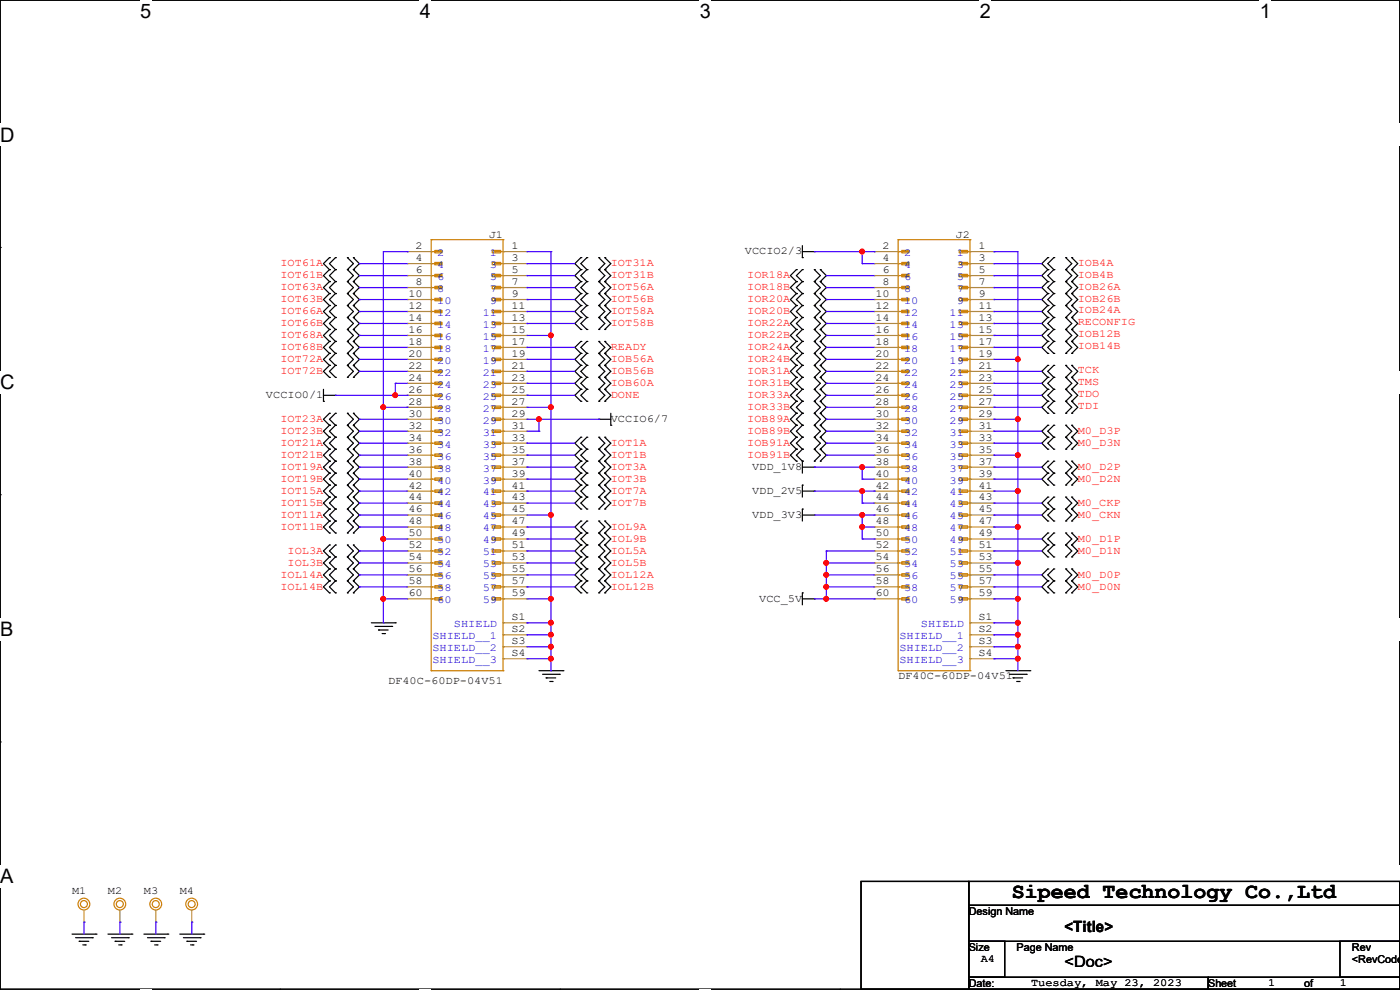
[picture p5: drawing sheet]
<svg xmlns="http://www.w3.org/2000/svg" width="297mm" height="210mm" viewBox="0 0 297 210" stroke-linecap="round" stroke-linejoin="round" font-family="sans-serif">
<defs><g id="words">
<text font-size="4.6" x="214.7" y="190.5">Sipeed Technology Co.,Ltd</text>
<g font-size="4.2">
<text x="29.7" y="3.9">5</text>
<text x="89.1" y="3.9">4</text>
<text x="148.5" y="3.9">3</text>
<text x="207.9" y="3.9">2</text>
<text x="267.3" y="3.9">1</text>
<text x="0" y="30.1">D</text>
<text x="0" y="82.5">C</text>
<text x="0" y="135">B</text>
<text x="0" y="187.4">A</text>
<text x="297" y="187.4">A</text>
</g>
<g font-size="3.3">
<text x="225.9" y="197.7">&lt;Title&gt;</text>
<text x="225.8" y="205.2">&lt;Doc&gt;</text>
</g>
<g font-size="2.3">
<text x="88.2" y="52.8">2</text>
<text x="103.7" y="50.4">J1</text>
<text x="108.5" y="52.8">1</text>
<text x="158" y="54">VCCIO2/3</text>
<text x="187.2" y="52.8">2</text>
<text x="202.7" y="50.4">J2</text>
<text x="207.6" y="52.8">1</text>
<text x="88.2" y="55.4">4</text>
<text x="88.2" y="57.9">6</text>
<text x="108.5" y="55.4">3</text>
<text x="108.5" y="57.9">5</text>
<text x="187.2" y="55.4">4</text>
<text x="187.2" y="57.9">6</text>
<text x="207.6" y="55.4">3</text>
<text x="207.6" y="57.9">5</text>
<text x="86.7" y="63">10</text>
<text x="86.7" y="65.5">12</text>
<text x="88.2" y="60.5">8</text>
<text x="108.5" y="60.5">7</text>
<text x="108.5" y="63">9</text>
<text x="108.5" y="65.5">11</text>
<text x="185.7" y="63">10</text>
<text x="185.7" y="65.5">12</text>
<text x="187.2" y="60.5">8</text>
<text x="207.6" y="60.5">7</text>
<text x="207.6" y="63">9</text>
<text x="207.6" y="65.5">11</text>
<text x="86.7" y="68.1">14</text>
<text x="86.7" y="70.6">16</text>
<text x="108.5" y="68.1">13</text>
<text x="108.5" y="70.6">15</text>
<text x="185.7" y="68.1">14</text>
<text x="185.7" y="70.6">16</text>
<text x="207.6" y="68.1">13</text>
<text x="207.6" y="70.6">15</text>
<text x="86.7" y="73.2">18</text>
<text x="86.7" y="75.7">20</text>
<text x="108.5" y="73.2">17</text>
<text x="108.5" y="75.7">19</text>
<text x="185.7" y="73.2">18</text>
<text x="185.7" y="75.7">20</text>
<text x="207.6" y="73.2">17</text>
<text x="207.6" y="75.7">19</text>
<text x="86.7" y="78.2">22</text>
<text x="86.7" y="80.8">24</text>
<text x="86.7" y="83.3">26</text>
<text x="108.5" y="78.2">21</text>
<text x="108.5" y="80.8">23</text>
<text x="108.5" y="83.3">25</text>
<text x="185.7" y="78.2">22</text>
<text x="185.7" y="80.8">24</text>
<text x="185.7" y="83.3">26</text>
<text x="207.6" y="78.2">21</text>
<text x="207.6" y="80.8">23</text>
<text x="207.6" y="83.3">25</text>
<text x="56.4" y="84.5">VCCIO0/1</text>
<text x="86.7" y="85.9">28</text>
<text x="86.7" y="88.4">30</text>
<text x="108.5" y="85.9">27</text>
<text x="108.5" y="88.4">29</text>
<text x="129.6" y="89.5">VCCIO6/7</text>
<text x="185.7" y="85.9">28</text>
<text x="185.7" y="88.4">30</text>
<text x="207.6" y="85.9">27</text>
<text x="207.6" y="88.4">29</text>
<text x="86.7" y="90.9">32</text>
<text x="86.7" y="93.5">34</text>
<text x="108.5" y="90.9">31</text>
<text x="108.5" y="93.5">33</text>
<text x="185.7" y="90.9">32</text>
<text x="185.7" y="93.5">34</text>
<text x="207.6" y="90.9">31</text>
<text x="207.6" y="93.5">33</text>
<text x="86.7" y="96">36</text>
<text x="86.7" y="98.6">38</text>
<text x="86.7" y="101.1">40</text>
<text x="108.5" y="96">35</text>
<text x="108.5" y="98.6">37</text>
<text x="108.5" y="101.1">39</text>
<text x="159.6" y="99.7">VDD_1V8</text>
<text x="185.7" y="96">36</text>
<text x="185.7" y="98.6">38</text>
<text x="185.7" y="101.1">40</text>
<text x="207.6" y="96">35</text>
<text x="207.6" y="98.6">37</text>
<text x="207.6" y="101.1">39</text>
<text x="86.7" y="103.6">42</text>
<text x="86.7" y="106.2">44</text>
<text x="108.5" y="103.6">41</text>
<text x="108.5" y="106.2">43</text>
<text x="159.6" y="104.8">VDD_2V5</text>
<text x="185.7" y="103.6">42</text>
<text x="185.7" y="106.2">44</text>
<text x="207.6" y="103.6">41</text>
<text x="207.6" y="106.2">43</text>
<text x="86.7" y="108.7">46</text>
<text x="86.7" y="111.3">48</text>
<text x="86.7" y="113.8">50</text>
<text x="108.5" y="108.7">45</text>
<text x="108.5" y="111.3">47</text>
<text x="108.5" y="113.8">49</text>
<text x="159.6" y="109.9">VDD_3V3</text>
<text x="185.7" y="108.7">46</text>
<text x="185.7" y="111.3">48</text>
<text x="185.7" y="113.8">50</text>
<text x="207.6" y="108.7">45</text>
<text x="207.6" y="111.3">47</text>
<text x="207.6" y="113.8">49</text>
<text x="86.7" y="116.3">52</text>
<text x="86.7" y="118.9">54</text>
<text x="108.5" y="116.3">51</text>
<text x="108.5" y="118.9">53</text>
<text x="185.7" y="116.3">52</text>
<text x="185.7" y="118.9">54</text>
<text x="207.6" y="116.3">51</text>
<text x="207.6" y="118.9">53</text>
<text x="86.7" y="121.4">56</text>
<text x="86.7" y="124">58</text>
<text x="108.5" y="121.4">55</text>
<text x="108.5" y="124">57</text>
<text x="185.7" y="121.4">56</text>
<text x="185.7" y="124">58</text>
<text x="207.6" y="121.4">55</text>
<text x="207.6" y="124">57</text>
<text x="86.7" y="126.5">60</text>
<text x="108.5" y="131.6">S1</text>
<text x="108.5" y="126.5">59</text>
<text x="161.1" y="127.6">VCC_5V</text>
<text x="185.7" y="126.5">60</text>
<text x="207.6" y="131.6">S1</text>
<text x="207.6" y="126.5">59</text>
<text x="108.5" y="136.7">S3</text>
<text x="108.5" y="134.1">S2</text>
<text x="207.6" y="136.7">S3</text>
<text x="207.6" y="134.1">S2</text>
<text x="108.5" y="139.2">S4</text>
<text x="207.6" y="139.2">S4</text>
<text x="82.3" y="145.2">DF40C-60DP-04V51</text>
<text x="190.5" y="144.1">DF40C-60DP-04V51</text>
<text x="15.3" y="189.6">M1</text>
<text x="22.9" y="189.6">M2</text>
<text x="30.5" y="189.6">M3</text>
<text x="38.1" y="189.6">M4</text>
<text x="205.5" y="194.1">Design Name</text>
<text x="205.5" y="201.8">Size</text>
<text x="215.7" y="201.8">Page Name</text>
<text x="286.8" y="201.8">Rev</text>
<text x="205.5" y="209.4">Date:</text>
<text x="208.1" y="204.1">A4</text>
<text x="218.7" y="209.2">Tuesday, May 23, 2023</text>
<text x="256.3" y="209.4">Sheet</text>
<text x="269" y="209.2">1</text>
<text x="276.7" y="209.4">of</text>
<text x="284.3" y="209.2">1</text>
<text x="286.8" y="204.3">&lt;RevCode&gt;</text>
</g>
<g font-size="2.3" fill="#f00">
<text x="59.5" y="56.5">IOT61A</text>
<text x="59.5" y="59.1">IOT61B</text>
<text x="129.6" y="56.5">IOT31A</text>
<text x="129.6" y="59.1">IOT31B</text>
<text x="158.5" y="59.1">IOR18A</text>
<text x="228.6" y="56.5">IOB4A</text>
<text x="228.6" y="59.1">IOB4B</text>
<text x="59.5" y="61.6">IOT63A</text>
<text x="59.5" y="64.1">IOT63B</text>
<text x="129.6" y="61.6">IOT56A</text>
<text x="129.6" y="64.1">IOT56B</text>
<text x="158.5" y="61.6">IOR18B</text>
<text x="158.5" y="64.1">IOR20A</text>
<text x="228.6" y="61.6">IOB26A</text>
<text x="228.6" y="64.1">IOB26B</text>
<text x="59.5" y="66.7">IOT66A</text>
<text x="59.5" y="69.2">IOT66B</text>
<text x="59.5" y="71.8">IOT68A</text>
<text x="129.6" y="66.7">IOT58A</text>
<text x="129.6" y="69.2">IOT58B</text>
<text x="158.5" y="66.7">IOR20B</text>
<text x="158.5" y="69.2">IOR22A</text>
<text x="158.5" y="71.8">IOR22B</text>
<text x="228.6" y="69">RECONFIG</text>
<text x="228.6" y="66.4">IOB24A</text>
<text x="228.6" y="71.5">IOB12B</text>
<text x="59.5" y="74.3">IOT68B</text>
<text x="59.5" y="76.8">IOT72A</text>
<text x="129.6" y="74.3">READY</text>
<text x="129.6" y="76.8">IOB56A</text>
<text x="158.5" y="74.3">IOR24A</text>
<text x="158.5" y="76.8">IOR24B</text>
<text x="228.6" y="74">IOB14B</text>
<text x="59.5" y="79.4">IOT72B</text>
<text x="129.6" y="79.4">IOB56B</text>
<text x="129.6" y="81.9">IOB60A</text>
<text x="158.5" y="79.4">IOR31A</text>
<text x="158.5" y="81.9">IOR31B</text>
<text x="228.6" y="79.1">TCK</text>
<text x="228.6" y="81.7">TMS</text>
<text x="59.5" y="89.5">IOT23A</text>
<text x="129.6" y="84.5">DONE</text>
<text x="158.5" y="84.5">IOR33A</text>
<text x="158.5" y="87">IOR33B</text>
<text x="158.5" y="89.5">IOB89A</text>
<text x="228.6" y="84.2">TDO</text>
<text x="228.6" y="86.7">TDI</text>
<text x="59.5" y="92.1">IOT23B</text>
<text x="59.5" y="94.6">IOT21A</text>
<text x="129.6" y="94.6">IOT1A</text>
<text x="158.5" y="92.1">IOB89B</text>
<text x="158.5" y="94.6">IOB91A</text>
<text x="228.6" y="92.1">M0_D3P</text>
<text x="228.6" y="94.6">M0_D3N</text>
<text x="59.5" y="97.2">IOT21B</text>
<text x="59.5" y="99.7">IOT19A</text>
<text x="129.6" y="97.2">IOT1B</text>
<text x="129.6" y="99.7">IOT3A</text>
<text x="158.5" y="97.2">IOB91B</text>
<text x="228.6" y="99.7">M0_D2P</text>
<text x="59.5" y="102.2">IOT19B</text>
<text x="59.5" y="104.8">IOT15A</text>
<text x="59.5" y="107.3">IOT15B</text>
<text x="129.6" y="102.2">IOT3B</text>
<text x="129.6" y="104.8">IOT7A</text>
<text x="129.6" y="107.3">IOT7B</text>
<text x="228.6" y="107.3">M0_CKP</text>
<text x="228.6" y="102.2">M0_D2N</text>
<text x="59.5" y="109.9">IOT11A</text>
<text x="59.5" y="112.4">IOT11B</text>
<text x="129.6" y="112.4">IOL9A</text>
<text x="228.6" y="109.9">M0_CKN</text>
<text x="61" y="117.5">IOL3A</text>
<text x="129.6" y="117.5">IOL5A</text>
<text x="129.6" y="114.9">IOL9B</text>
<text x="228.6" y="117.5">M0_D1N</text>
<text x="228.6" y="114.9">M0_D1P</text>
<text x="59.5" y="122.6">IOL14A</text>
<text x="59.5" y="125.1">IOL14B</text>
<text x="61" y="120">IOL3B</text>
<text x="129.6" y="120">IOL5B</text>
<text x="129.6" y="122.6">IOL12A</text>
<text x="129.6" y="125.1">IOL12B</text>
<text x="228.6" y="125.1">M0_D0N</text>
<text x="228.6" y="122.6">M0_D0P</text>
</g>
<g font-size="2.3" fill="#00c">
<text x="92.8" y="54.3">2</text>
<text x="92.8" y="56.9">4</text>
<text x="92.8" y="59.4">6</text>
<text x="103.9" y="54.3">1</text>
<text x="103.9" y="56.9">3</text>
<text x="103.9" y="59.4">5</text>
<text x="191.8" y="54.3">2</text>
<text x="191.8" y="56.9">4</text>
<text x="191.8" y="59.4">6</text>
<text x="203" y="54.3">1</text>
<text x="203" y="56.9">3</text>
<text x="203" y="59.4">5</text>
<text x="92.8" y="61.9">8</text>
<text x="92.8" y="64.5">10</text>
<text x="103.9" y="61.9">7</text>
<text x="103.9" y="64.5">9</text>
<text x="191.8" y="61.9">8</text>
<text x="191.8" y="64.5">10</text>
<text x="203" y="61.9">7</text>
<text x="203" y="64.5">9</text>
<text x="92.8" y="67">12</text>
<text x="92.8" y="69.6">14</text>
<text x="102.4" y="67">11</text>
<text x="102.4" y="69.6">13</text>
<text x="191.8" y="67">12</text>
<text x="191.8" y="69.6">14</text>
<text x="201.5" y="67">11</text>
<text x="201.5" y="69.6">13</text>
<text x="92.8" y="72.1">16</text>
<text x="92.8" y="74.6">18</text>
<text x="92.8" y="77.2">20</text>
<text x="102.4" y="72.1">15</text>
<text x="102.4" y="74.6">17</text>
<text x="102.4" y="77.2">19</text>
<text x="191.8" y="72.1">16</text>
<text x="191.8" y="74.6">18</text>
<text x="191.8" y="77.2">20</text>
<text x="201.5" y="72.1">15</text>
<text x="201.5" y="74.6">17</text>
<text x="201.5" y="77.2">19</text>
<text x="92.8" y="79.7">22</text>
<text x="92.8" y="82.3">24</text>
<text x="102.4" y="79.7">21</text>
<text x="102.4" y="82.3">23</text>
<text x="191.8" y="79.7">22</text>
<text x="191.8" y="82.3">24</text>
<text x="201.5" y="79.7">21</text>
<text x="201.5" y="82.3">23</text>
<text x="92.8" y="84.8">26</text>
<text x="92.8" y="87.3">28</text>
<text x="92.8" y="89.9">30</text>
<text x="102.4" y="84.8">25</text>
<text x="102.4" y="87.3">27</text>
<text x="102.4" y="89.9">29</text>
<text x="191.8" y="84.8">26</text>
<text x="191.8" y="87.3">28</text>
<text x="191.8" y="89.9">30</text>
<text x="201.5" y="84.8">25</text>
<text x="201.5" y="87.3">27</text>
<text x="201.5" y="89.9">29</text>
<text x="92.8" y="92.4">32</text>
<text x="92.8" y="95">34</text>
<text x="102.4" y="92.4">31</text>
<text x="102.4" y="95">33</text>
<text x="191.8" y="92.4">32</text>
<text x="191.8" y="95">34</text>
<text x="201.5" y="92.4">31</text>
<text x="201.5" y="95">33</text>
<text x="92.8" y="97.5">36</text>
<text x="92.8" y="100">38</text>
<text x="102.4" y="97.5">35</text>
<text x="102.4" y="100">37</text>
<text x="191.8" y="97.5">36</text>
<text x="191.8" y="100">38</text>
<text x="201.5" y="97.5">35</text>
<text x="201.5" y="100">37</text>
<text x="92.8" y="102.6">40</text>
<text x="92.8" y="105.1">42</text>
<text x="92.8" y="107.7">44</text>
<text x="102.4" y="102.6">39</text>
<text x="102.4" y="105.1">41</text>
<text x="102.4" y="107.7">43</text>
<text x="191.8" y="102.6">40</text>
<text x="191.8" y="105.1">42</text>
<text x="191.8" y="107.7">44</text>
<text x="201.5" y="102.6">39</text>
<text x="201.5" y="105.1">41</text>
<text x="201.5" y="107.7">43</text>
<text x="92.8" y="110.2">46</text>
<text x="92.8" y="112.7">48</text>
<text x="102.4" y="110.2">45</text>
<text x="102.4" y="112.7">47</text>
<text x="191.8" y="110.2">46</text>
<text x="191.8" y="112.7">48</text>
<text x="201.5" y="110.2">45</text>
<text x="201.5" y="112.7">47</text>
<text x="92.8" y="115.3">50</text>
<text x="92.8" y="117.8">52</text>
<text x="102.4" y="115.3">49</text>
<text x="102.4" y="117.8">51</text>
<text x="191.8" y="115.3">50</text>
<text x="191.8" y="117.8">52</text>
<text x="201.5" y="115.3">49</text>
<text x="201.5" y="117.8">51</text>
<text x="92.8" y="120.4">54</text>
<text x="92.8" y="122.9">56</text>
<text x="92.8" y="125.4">58</text>
<text x="102.4" y="120.4">53</text>
<text x="102.4" y="122.9">55</text>
<text x="102.4" y="125.4">57</text>
<text x="191.8" y="120.4">54</text>
<text x="191.8" y="122.9">56</text>
<text x="191.8" y="125.4">58</text>
<text x="201.5" y="120.4">53</text>
<text x="201.5" y="122.9">55</text>
<text x="201.5" y="125.4">57</text>
<text x="92.8" y="128">60</text>
<text x="102.4" y="128">59</text>
<text x="191.8" y="128">60</text>
<text x="201.5" y="128">59</text>
<text x="91.7" y="135.6">SHIELD__1</text>
<text x="96.3" y="133.1">SHIELD</text>
<text x="190.8" y="135.6">SHIELD__1</text>
<text x="195.4" y="133.1">SHIELD</text>
<text x="91.7" y="138.1">SHIELD__2</text>
<text x="91.7" y="140.7">SHIELD__3</text>
<text x="190.8" y="138.1">SHIELD__2</text>
<text x="190.8" y="140.7">SHIELD__3</text>
</g>
</g></defs>
<path d="M0 0h297v209.8h-297z" fill="none" stroke="#000" stroke-width=".25"/>
<g fill="#fff">
<path d="M29.7 0h2.4v4.8h-2.4z"/>
<path d="M29.7 209.8h2.4v.2h-2.4z"/>
</g>
<path d="M59.4 0h.1M59.4 209.8h.1" fill="none" stroke="#000" stroke-width=".25"/>
<g fill="#fff">
<path d="M89.1 0h2.3v4.8h-2.3z"/>
<path d="M89.1 209.8h2.3v.2h-2.3z"/>
</g>
<path d="M118.8 0h.1M118.8 209.8h.1" fill="none" stroke="#000" stroke-width=".25"/>
<g fill="#fff">
<path d="M148.5 0h2.3v4.8h-2.3z"/>
<path d="M148.5 209.8h2.3v.2h-2.3z"/>
</g>
<path d="M178.2 0h.1M178.2 209.8h.1" fill="none" stroke="#000" stroke-width=".25"/>
<g fill="#fff">
<path d="M207.9 0h2.3v4.8h-2.3z"/>
<path d="M207.9 209.8h2.3v.2h-2.3z"/>
</g>
<path d="M237.6 0h.1M237.6 209.8h.1" fill="none" stroke="#000" stroke-width=".25"/>
<g fill="#fff">
<path d="M267.3 0h2.3v4.8h-2.3z"/>
<path d="M267.3 209.8h2.3v.2h-2.3z"/>
<path d="M0 26.2h3.1v4.8h-3.1z"/>
<path d="M297 26.2v4.8z"/>
<path d="M0 78.7h3.1v4.7h-3.1z"/>
<path d="M297 78.7v4.7z"/>
</g>
<path d="M0 52.5h.1M297 52.5h.1" fill="none" stroke="#000" stroke-width=".25"/>
<g fill="#fff">
<path d="M0 131.1h2.9v4.8h-2.9z"/>
<path d="M297 131.1v4.8z"/>
</g>
<path d="M0 104.9h.1M297 104.9h.1" fill="none" stroke="#000" stroke-width=".25"/>
<g fill="#fff">
<path d="M0 183.6h2.9v4.7h-2.9z"/>
<path d="M296.9 183.6h.1v4.7h-.1z"/>
</g>
<g fill="none" stroke="#000" stroke-width=".25">
<path d="M69.9 57.2h.1M69.9 54.7h.1M69.9 59.7h.1M69.9 54.7l-1.3 1.2 1.3 1.3M69.9 57.2l-1.3 1.3 1.3 1.2M69.9 59.7l-1.3 1.3 1.3 1.3M71.2 57.2h.1M71.2 54.7h.1M71.2 59.7h.1M71.2 59.7l-1.3 1.3 1.3 1.3M71.2 54.7l-1.3 1.2 1.3 1.3M71.2 57.2l-1.3 1.3 1.3 1.2"/>
<path d="M73.7 57.2h.1M73.7 54.7h.1M73.7 59.7h.1M73.7 54.7l1.3 1.2-1.3 1.3M73.7 59.7l1.3 1.3-1.3 1.3M73.7 57.2l1.3 1.3-1.3 1.2M75 54.7h.1M75 57.2h.1M75 59.7h.1M75 54.7l1.2 1.2-1.2 1.3M75 57.2l1.2 1.3-1.2 1.2M75 59.7l1.2 1.3-1.2 1.3"/>
<path d="M123.2 54.7h.1M123.2 57.2h.1M123.2 59.7h.1M123.2 54.7l-1.2 1.2 1.2 1.3M123.2 59.7l-1.2 1.3 1.2 1.3M123.2 57.2l-1.2 1.3 1.2 1.2M124.5 57.2h.1M124.5 54.7h.1M124.5 59.7h.1M124.5 59.7l-1.3 1.3 1.3 1.3M124.5 54.7l-1.3 1.2 1.3 1.3M124.5 57.2l-1.3 1.3 1.3 1.2"/>
<path d="M127 57.2h.1M127 54.7h.1M127 59.7h.1M127 54.7l1.3 1.2-1.3 1.3M127 57.2l1.3 1.3-1.3 1.2M127 59.7l1.3 1.3-1.3 1.3M128.3 57.2h.1M128.3 54.7h.1M128.3 59.7h.1M128.3 54.7l1.3 1.2-1.3 1.3M128.3 57.2l1.3 1.3-1.3 1.2M128.3 59.7l1.3 1.3-1.3 1.3"/>
<path d="M169 59.7h.1M169 57.2h.1M169 57.2l-1.3 1.3 1.3 1.2M169 59.7l-1.3 1.3 1.3 1.3M170.2 54.7h.1M170.2 59.7h.1M170.2 57.2h.1M170.2 53.4h2.6M170.2 52.1v2.6M170.2 57.2l-1.2 1.3 1.2 1.2M170.2 59.7l-1.2 1.3 1.2 1.3M172.8 53.4h.1"/>
<path d="M172.8 59.7h.1M172.8 57.2h.1M172.8 57.2l1.2 1.3-1.2 1.2M172.8 59.7l1.2 1.3-1.2 1.3M174 57.2h.1M174 59.7h.1M174 57.2l1.3 1.3-1.3 1.2M174 59.7l1.3 1.3-1.3 1.3M222.3 59.7h.1M222.3 54.7h.1M222.3 57.2h.1M222.3 59.7l-1.3 1.3 1.3 1.3"/>
<path d="M222.3 57.2l-1.3 1.3 1.3 1.2M222.3 54.7l-1.3 1.2 1.3 1.3M223.6 59.7h.1M223.6 57.2h.1M223.6 54.7h.1M223.6 59.7l-1.3 1.3 1.3 1.3M223.6 54.7l-1.3 1.2 1.3 1.3M223.6 57.2l-1.3 1.3 1.3 1.2M226.1 59.7h.1M226.1 57.2h.1M226.1 54.7h.1M226.1 59.7l1.3 1.3-1.3 1.3"/>
<path d="M226.1 54.7l1.3 1.2-1.3 1.3M226.1 57.2l1.3 1.3-1.3 1.2M227.4 59.7h.1M227.4 57.2h.1M227.4 54.7h.1M227.4 59.7l1.2 1.3-1.2 1.3M227.4 57.2l1.2 1.3-1.2 1.2M227.4 54.7l1.2 1.2-1.2 1.3M69.9 62.3h.1M69.9 64.8h.1M69.9 67.4h.1M69.9 69.9h.1"/>
<path d="M69.9 72.4h.1M69.9 75h.1M69.9 77.5h.1M69.9 62.3l-1.3 1.2 1.3 1.3M69.9 64.8l-1.3 1.3 1.3 1.3M69.9 67.4l-1.3 1.2 1.3 1.3M69.9 69.9l-1.3 1.3 1.3 1.2M69.9 75l-1.3 1.2 1.3 1.3M69.9 77.5l-1.3 1.3 1.3 1.3M69.9 72.4l-1.3 1.3 1.3 1.3M71.2 62.3h.1M71.2 64.8h.1"/>
<path d="M71.2 67.4h.1M71.2 69.9h.1M71.2 72.4h.1M71.2 75h.1M71.2 77.5h.1M71.2 62.3l-1.3 1.2 1.3 1.3M71.2 64.8l-1.3 1.3 1.3 1.3M71.2 67.4l-1.3 1.2 1.3 1.3M71.2 69.9l-1.3 1.3 1.3 1.2M71.2 72.4l-1.3 1.3 1.3 1.3M71.2 75l-1.3 1.2 1.3 1.3M71.2 77.5l-1.3 1.3 1.3 1.3"/>
<path d="M73.7 62.3h.1M73.7 64.8h.1M73.7 67.4h.1M73.7 69.9h.1M73.7 72.4h.1M73.7 75h.1M73.7 77.5h.1M73.7 62.3l1.3 1.2-1.3 1.3M73.7 64.8l1.3 1.3-1.3 1.3M73.7 67.4l1.3 1.2-1.3 1.3M73.7 69.9l1.3 1.3-1.3 1.2M73.7 72.4l1.3 1.3-1.3 1.3"/>
<path d="M73.7 75l1.3 1.2-1.3 1.3M73.7 77.5l1.3 1.3-1.3 1.3M75 62.3h.1M75 64.8h.1M75 67.4h.1M75 69.9h.1M75 72.4h.1M75 75h.1M75 77.5h.1M75 62.3l1.2 1.2-1.2 1.3M75 64.8l1.2 1.3-1.2 1.3M75 67.4l1.2 1.2-1.2 1.3"/>
<path d="M75 69.9l1.2 1.3-1.2 1.2M75 72.4l1.2 1.3-1.2 1.3M75 75l1.2 1.2-1.2 1.3M75 77.5l1.2 1.3-1.2 1.3M123.2 62.3h.1M123.2 64.8h.1M123.2 67.4h.1M123.2 69.9h.1M123.2 72.4h.1M123.2 75h.1M123.2 77.5h.1M123.2 62.3l-1.2 1.2 1.2 1.3"/>
<path d="M123.2 64.8l-1.2 1.3 1.2 1.3M123.2 67.4l-1.2 1.2 1.2 1.3M123.2 77.5l-1.2 1.3 1.2 1.3M123.2 72.4l-1.2 1.3 1.2 1.3M123.2 75l-1.2 1.2 1.2 1.3M124.5 62.3h.1M124.5 64.8h.1M124.5 67.4h.1M124.5 69.9h.1M124.5 75h.1M124.5 72.4h.1M124.5 77.5h.1"/>
<path d="M124.5 62.3l-1.3 1.2 1.3 1.3M124.5 67.4l-1.3 1.2 1.3 1.3M124.5 64.8l-1.3 1.3 1.3 1.3M124.5 72.4l-1.3 1.3 1.3 1.3M124.5 77.5l-1.3 1.3 1.3 1.3M124.5 75l-1.3 1.2 1.3 1.3M127 62.3h.1M127 64.8h.1M127 67.4h.1M127 69.9h.1M127 75h.1M127 72.4h.1"/>
<path d="M127 77.5h.1M127 62.3l1.3 1.2-1.3 1.3M127 64.8l1.3 1.3-1.3 1.3M127 67.4l1.3 1.2-1.3 1.3M127 72.4l1.3 1.3-1.3 1.3M127 77.5l1.3 1.3-1.3 1.3M127 75l1.3 1.2-1.3 1.3M128.3 62.3h.1M128.3 64.8h.1M128.3 67.4h.1M128.3 69.9h.1M128.3 75h.1"/>
<path d="M128.3 72.4h.1M128.3 77.5h.1M128.3 62.3l1.3 1.2-1.3 1.3M128.3 64.8l1.3 1.3-1.3 1.3M128.3 67.4l1.3 1.2-1.3 1.3M128.3 72.4l1.3 1.3-1.3 1.3M128.3 75l1.3 1.2-1.3 1.3M128.3 77.5l1.3 1.3-1.3 1.3M169 62.3h.1M169 64.8h.1M169 67.4h.1M169 69.9h.1"/>
<path d="M169 72.4h.1M169 75h.1M169 77.5h.1M169 62.3l-1.3 1.2 1.3 1.3M169 64.8l-1.3 1.3 1.3 1.3M169 67.4l-1.3 1.2 1.3 1.3M169 77.5l-1.3 1.3 1.3 1.3M169 72.4l-1.3 1.3 1.3 1.3M169 75l-1.3 1.2 1.3 1.3M169 69.9l-1.3 1.3 1.3 1.2M170.2 62.3h.1M170.2 64.8h.1"/>
<path d="M170.2 67.4h.1M170.2 69.9h.1M170.2 72.4h.1M170.2 75h.1M170.2 77.5h.1M170.2 62.3l-1.2 1.2 1.2 1.3M170.2 64.8l-1.2 1.3 1.2 1.3M170.2 75l-1.2 1.2 1.2 1.3M170.2 72.4l-1.2 1.3 1.2 1.3M170.2 77.5l-1.2 1.3 1.2 1.3M170.2 67.4l-1.2 1.2 1.2 1.3M170.2 69.9l-1.2 1.3 1.2 1.2"/>
<path d="M172.8 62.3h.1M172.8 64.8h.1M172.8 67.4h.1M172.8 69.9h.1M172.8 72.4h.1M172.8 75h.1M172.8 77.5h.1M172.8 69.9l1.2 1.3-1.2 1.2M172.8 67.4l1.2 1.2-1.2 1.3M172.8 72.4l1.2 1.3-1.2 1.3M172.8 75l1.2 1.2-1.2 1.3M172.8 77.5l1.2 1.3-1.2 1.3"/>
<path d="M172.8 62.3l1.2 1.2-1.2 1.3M172.8 64.8l1.2 1.3-1.2 1.3M174 62.3h.1M174 64.8h.1M174 67.4h.1M174 69.9h.1M174 72.4h.1M174 75h.1M174 77.5h.1M174 69.9l1.3 1.3-1.3 1.2M174 64.8l1.3 1.3-1.3 1.3M174 72.4l1.3 1.3-1.3 1.3"/>
<path d="M174 67.4l1.3 1.2-1.3 1.3M174 75l1.3 1.2-1.3 1.3M174 77.5l1.3 1.3-1.3 1.3M174 62.3l1.3 1.2-1.3 1.3M222.3 69.9h.1M222.3 67.4h.1M222.3 64.8h.1M222.3 62.3h.1M222.3 77.5h.1M222.3 72.4h.1M222.3 75h.1M222.3 67.4l-1.3 1.2 1.3 1.3"/>
<path d="M222.3 64.8l-1.3 1.3 1.3 1.3M222.3 72.4l-1.3 1.3 1.3 1.3M222.3 62.3l-1.3 1.2 1.3 1.3M222.3 69.9l-1.3 1.3 1.3 1.2M222.3 77.5l-1.3 1.3 1.3 1.3M223.6 67.4h.1M223.6 69.9h.1M223.6 64.8h.1M223.6 62.3h.1M223.6 77.5h.1M223.6 72.4h.1M223.6 75h.1"/>
<path d="M223.6 67.4l-1.3 1.2 1.3 1.3M223.6 62.3l-1.3 1.2 1.3 1.3M223.6 72.4l-1.3 1.3 1.3 1.3M223.6 64.8l-1.3 1.3 1.3 1.3M223.6 69.9l-1.3 1.3 1.3 1.2M223.6 77.5l-1.3 1.3 1.3 1.3M226.1 67.4h.1M226.1 69.9h.1M226.1 64.8h.1M226.1 62.3h.1M226.1 77.5h.1M226.1 72.4h.1"/>
<path d="M226.1 75h.1M226.1 62.3l1.3 1.2-1.3 1.3M226.1 72.4l1.3 1.3-1.3 1.3M226.1 67.4l1.3 1.2-1.3 1.3M226.1 69.9l1.3 1.3-1.3 1.2M226.1 64.8l1.3 1.3-1.3 1.3M226.1 77.5l1.3 1.3-1.3 1.3M227.4 67.4h.1M227.4 69.9h.1M227.4 64.8h.1M227.4 62.3h.1M227.4 77.5h.1"/>
<path d="M227.4 72.4h.1M227.4 75h.1M227.4 67.4l1.2 1.2-1.2 1.3M227.4 72.4l1.2 1.3-1.2 1.3M227.4 64.8l1.2 1.3-1.2 1.3M227.4 69.9l1.2 1.3-1.2 1.2M227.4 62.3l1.2 1.2-1.2 1.3M227.4 77.5l1.2 1.3-1.2 1.3M68.6 85.1h.1M68.6 83.9h2.6M68.6 82.6v2.5M69.9 90.2h.1"/>
<path d="M69.9 87.7h.1M69.9 92.8h.1M69.9 95.3h.1M69.9 97.8h.1M69.9 80.1h.1M69.9 95.3l-1.3 1.3 1.3 1.2M69.9 87.7l-1.3 1.2 1.3 1.3M69.9 97.8l-1.3 1.3 1.3 1.3M69.9 90.2l-1.3 1.3 1.3 1.3M69.9 92.8l-1.3 1.2 1.3 1.3M71.2 83.9h.1M71.2 90.2h.1"/>
<path d="M71.2 87.7h.1M71.2 92.8h.1M71.2 95.3h.1M71.2 97.8h.1M71.2 80.1h.1M71.2 92.8l-1.3 1.2 1.3 1.3M71.2 87.7l-1.3 1.2 1.3 1.3M71.2 95.3l-1.3 1.3 1.3 1.2M71.2 90.2l-1.3 1.3 1.3 1.3M71.2 97.8l-1.3 1.3 1.3 1.3M73.7 90.2h.1M73.7 87.7h.1"/>
<path d="M73.7 92.8h.1M73.7 95.3h.1M73.7 97.8h.1M73.7 80.1h.1M73.7 87.7l1.3 1.2-1.3 1.3M73.7 92.8l1.3 1.2-1.3 1.3M73.7 90.2l1.3 1.3-1.3 1.3M73.7 95.3l1.3 1.3-1.3 1.2M73.7 97.8l1.3 1.3-1.3 1.3M75 87.7h.1M75 90.2h.1M75 92.8h.1"/>
<path d="M75 95.3h.1M75 97.8h.1M75 80.1h.1M75 87.7l1.2 1.2-1.2 1.3M75 95.3l1.2 1.3-1.2 1.2M75 90.2l1.2 1.3-1.2 1.3M75 97.8l1.2 1.3-1.2 1.3M75 92.8l1.2 1.2-1.2 1.3M123.2 92.8h.1M123.2 95.3h.1M123.2 97.8h.1M123.2 80.1h.1"/>
<path d="M123.2 82.6h.1M123.2 85.1h.1M123.2 92.8l-1.2 1.2 1.2 1.3M123.2 95.3l-1.2 1.3 1.2 1.2M123.2 97.8l-1.2 1.3 1.2 1.3M123.2 80.1l-1.2 1.2 1.2 1.3M123.2 82.6l-1.2 1.3 1.2 1.2M124.5 95.3h.1M124.5 92.8h.1M124.5 97.8h.1M124.5 80.1h.1M124.5 82.6h.1"/>
<path d="M124.5 85.1h.1M124.5 92.8l-1.3 1.2 1.3 1.3M124.5 97.8l-1.3 1.3 1.3 1.3M124.5 95.3l-1.3 1.3 1.3 1.2M124.5 80.1l-1.3 1.2 1.3 1.3M124.5 82.6l-1.3 1.3 1.3 1.2M127 88.9h.1M127 95.3h.1M127 92.8h.1M127 97.8h.1M127 80.1h.1M127 82.6h.1"/>
<path d="M127 85.1h.1M127 88.9h2.6M127 97.8l1.3 1.3-1.3 1.3M127 92.8l1.3 1.2-1.3 1.3M127 95.3l1.3 1.3-1.3 1.2M127 80.1l1.3 1.2-1.3 1.3M127 82.6l1.3 1.3-1.3 1.2M128.3 95.3h.1M128.3 92.8h.1M128.3 97.8h.1M128.3 80.1h.1M128.3 82.6h.1"/>
<path d="M128.3 85.1h.1M128.3 92.8l1.3 1.2-1.3 1.3M128.3 95.3l1.3 1.3-1.3 1.2M128.3 97.8l1.3 1.3-1.3 1.3M128.3 80.1l1.3 1.2-1.3 1.3M128.3 82.6l1.3 1.3-1.3 1.2M129.6 90.2h.1M129.6 87.7v2.5M169 80.1h.1M169 82.6h.1M169 85.1h.1M169 87.7h.1"/>
<path d="M169 90.2h.1M169 92.8h.1M169 95.3h.1M169 97.8h.1M169 80.1l-1.3 1.2 1.3 1.3M169 82.6l-1.3 1.3 1.3 1.2M169 85.1l-1.3 1.3 1.3 1.3M169 87.7l-1.3 1.2 1.3 1.3M169 90.2l-1.3 1.3 1.3 1.3M169 92.8l-1.3 1.2 1.3 1.3M169 95.3l-1.3 1.3 1.3 1.2M170.2 97.8h.1"/>
<path d="M170.2 80.1h.1M170.2 82.6h.1M170.2 85.1h.1M170.2 87.7h.1M170.2 90.2h.1M170.2 92.8h.1M170.2 95.3h.1M170.2 97.8v2.6M170.2 99.1h2.6M170.2 80.1l-1.2 1.2 1.2 1.3M170.2 82.6l-1.2 1.3 1.2 1.2M170.2 85.1l-1.2 1.3 1.2 1.3"/>
<path d="M170.2 87.7l-1.2 1.2 1.2 1.3M170.2 90.2l-1.2 1.3 1.2 1.3M170.2 92.8l-1.2 1.2 1.2 1.3M170.2 95.3l-1.2 1.3 1.2 1.2M172.8 99.1h.1M172.8 80.1h.1M172.8 82.6h.1M172.8 85.1h.1M172.8 87.7h.1M172.8 90.2h.1M172.8 92.8h.1M172.8 95.3h.1"/>
<path d="M172.8 97.8h.1M172.8 80.1l1.2 1.2-1.2 1.3M172.8 82.6l1.2 1.3-1.2 1.2M172.8 87.7l1.2 1.2-1.2 1.3M172.8 85.1l1.2 1.3-1.2 1.3M172.8 90.2l1.2 1.3-1.2 1.3M172.8 92.8l1.2 1.2-1.2 1.3M172.8 95.3l1.2 1.3-1.2 1.2M174 80.1h.1M174 82.6h.1M174 85.1h.1M174 87.7h.1"/>
<path d="M174 90.2h.1M174 92.8h.1M174 95.3h.1M174 97.8h.1M174 80.1l1.3 1.2-1.3 1.3M174 82.6l1.3 1.3-1.3 1.2M174 90.2l1.3 1.3-1.3 1.3M174 85.1l1.3 1.3-1.3 1.3M174 92.8l1.3 1.2-1.3 1.3M174 87.7l1.3 1.2-1.3 1.3M174 95.3l1.3 1.3-1.3 1.2M222.3 90.2h.1"/>
<path d="M222.3 92.8h.1M222.3 95.3h.1M222.3 97.8h.1M222.3 80.1h.1M222.3 82.6h.1M222.3 85.1h.1M222.3 87.7h.1M222.3 90.2l-1.3 1.3 1.3 1.3M222.3 97.8l-1.3 1.3 1.3 1.3M222.3 82.6l-1.3 1.3 1.3 1.2M222.3 92.8l-1.3 1.2 1.3 1.3M222.3 85.1l-1.3 1.3 1.3 1.3"/>
<path d="M222.3 80.1l-1.3 1.2 1.3 1.3M223.6 92.8h.1M223.6 90.2h.1M223.6 95.3h.1M223.6 97.8h.1M223.6 80.1h.1M223.6 82.6h.1M223.6 85.1h.1M223.6 87.7h.1M223.6 90.2l-1.3 1.3 1.3 1.3M223.6 85.1l-1.3 1.3 1.3 1.3M223.6 92.8l-1.3 1.2 1.3 1.3"/>
<path d="M223.6 97.8l-1.3 1.3 1.3 1.3M223.6 82.6l-1.3 1.3 1.3 1.2M223.6 80.1l-1.3 1.2 1.3 1.3M226.1 92.8h.1M226.1 90.2h.1M226.1 95.3h.1M226.1 97.8h.1M226.1 80.1h.1M226.1 82.6h.1M226.1 85.1h.1M226.1 87.7h.1M226.1 85.1l1.3 1.3-1.3 1.3"/>
<path d="M226.1 90.2l1.3 1.3-1.3 1.3M226.1 97.8l1.3 1.3-1.3 1.3M226.1 92.8l1.3 1.2-1.3 1.3M226.1 82.6l1.3 1.3-1.3 1.2M226.1 80.1l1.3 1.2-1.3 1.3M227.4 92.8h.1M227.4 90.2h.1M227.4 95.3h.1M227.4 97.8h.1M227.4 80.1h.1M227.4 82.6h.1M227.4 85.1h.1"/>
<path d="M227.4 87.7h.1M227.4 82.6l1.2 1.3-1.2 1.2M227.4 97.8l1.2 1.3-1.2 1.3M227.4 90.2l1.2 1.3-1.2 1.3M227.4 85.1l1.2 1.3-1.2 1.3M227.4 92.8l1.2 1.2-1.2 1.3M227.4 80.1l1.2 1.2-1.2 1.3M69.9 100.4h.1M69.9 102.9h.1M69.9 105.5h.1M69.9 108h.1M69.9 110.5h.1"/>
<path d="M69.9 113.1h.1M69.9 118.2h.1M69.9 115.6h.1M69.9 100.4l-1.3 1.2 1.3 1.3M69.9 102.9l-1.3 1.3 1.3 1.3M69.9 105.5l-1.3 1.2 1.3 1.3M69.9 110.5l-1.3 1.3 1.3 1.3M69.9 115.6l-1.3 1.3 1.3 1.3M69.9 108l-1.3 1.3 1.3 1.2M69.9 118.2l-1.3 1.2 1.3 1.3M71.2 100.4h.1M71.2 102.9h.1"/>
<path d="M71.2 105.5h.1M71.2 108h.1M71.2 110.5h.1M71.2 113.1h.1M71.2 118.2h.1M71.2 115.6h.1M71.2 100.4l-1.3 1.2 1.3 1.3M71.2 102.9l-1.3 1.3 1.3 1.3M71.2 105.5l-1.3 1.2 1.3 1.3M71.2 108l-1.3 1.3 1.3 1.2M71.2 110.5l-1.3 1.3 1.3 1.3M71.2 115.6l-1.3 1.3 1.3 1.3"/>
<path d="M71.2 118.2l-1.3 1.2 1.3 1.3M73.7 100.4h.1M73.7 102.9h.1M73.7 105.5h.1M73.7 108h.1M73.7 110.5h.1M73.7 113.1h.1M73.7 118.2h.1M73.7 115.6h.1M73.7 100.4l1.3 1.2-1.3 1.3M73.7 102.9l1.3 1.3-1.3 1.3M73.7 105.5l1.3 1.2-1.3 1.3"/>
<path d="M73.7 110.5l1.3 1.3-1.3 1.3M73.7 108l1.3 1.3-1.3 1.2M73.7 115.6l1.3 1.3-1.3 1.3M73.7 118.2l1.3 1.2-1.3 1.3M75 100.4h.1M75 102.9h.1M75 105.5h.1M75 108h.1M75 110.5h.1M75 113.1h.1M75 115.6h.1M75 118.2h.1"/>
<path d="M75 100.4l1.2 1.2-1.2 1.3M75 102.9l1.2 1.3-1.2 1.3M75 105.5l1.2 1.2-1.2 1.3M75 108l1.2 1.3-1.2 1.2M75 115.6l1.2 1.3-1.2 1.3M75 110.5l1.2 1.3-1.2 1.3M75 118.2l1.2 1.2-1.2 1.3M123.2 100.4h.1M123.2 102.9h.1M123.2 105.5h.1M123.2 108h.1M123.2 115.6h.1"/>
<path d="M123.2 118.2h.1M123.2 110.5h.1M123.2 113.1h.1M123.2 100.4l-1.2 1.2 1.2 1.3M123.2 102.9l-1.2 1.3 1.2 1.3M123.2 105.5l-1.2 1.2 1.2 1.3M123.2 110.5l-1.2 1.3 1.2 1.3M123.2 115.6l-1.2 1.3 1.2 1.3M123.2 118.2l-1.2 1.2 1.2 1.3M123.2 113.1l-1.2 1.2 1.2 1.3M124.5 100.4h.1M124.5 102.9h.1"/>
<path d="M124.5 105.5h.1M124.5 108h.1M124.5 118.2h.1M124.5 115.6h.1M124.5 113.1h.1M124.5 110.5h.1M124.5 100.4l-1.3 1.2 1.3 1.3M124.5 102.9l-1.3 1.3 1.3 1.3M124.5 105.5l-1.3 1.2 1.3 1.3M124.5 110.5l-1.3 1.3 1.3 1.3M124.5 115.6l-1.3 1.3 1.3 1.3M124.5 118.2l-1.3 1.2 1.3 1.3"/>
<path d="M124.5 113.1l-1.3 1.2 1.3 1.3M127 100.4h.1M127 102.9h.1M127 105.5h.1M127 108h.1M127 118.2h.1M127 115.6h.1M127 113.1h.1M127 110.5h.1M127 100.4l1.3 1.2-1.3 1.3M127 102.9l1.3 1.3-1.3 1.3M127 110.5l1.3 1.3-1.3 1.3"/>
<path d="M127 105.5l1.3 1.2-1.3 1.3M127 115.6l1.3 1.3-1.3 1.3M127 113.1l1.3 1.2-1.3 1.3M127 118.2l1.3 1.2-1.3 1.3M128.3 100.4h.1M128.3 102.9h.1M128.3 105.5h.1M128.3 108h.1M128.3 118.2h.1M128.3 115.6h.1M128.3 113.1h.1M128.3 110.5h.1"/>
<path d="M128.3 100.4l1.3 1.2-1.3 1.3M128.3 110.5l1.3 1.3-1.3 1.3M128.3 102.9l1.3 1.3-1.3 1.3M128.3 113.1l1.3 1.2-1.3 1.3M128.3 105.5l1.3 1.2-1.3 1.3M128.3 115.6l1.3 1.3-1.3 1.3M128.3 118.2l1.3 1.2-1.3 1.3M170.2 102.9h.1M170.2 108h.1M170.2 102.9v2.6M170.2 108v2.5M170.2 104.2h2.6"/>
<path d="M170.2 109.3h2.6M172.8 104.2h.1M172.8 109.3h.1M222.3 110.5h.1M222.3 108h.1M222.3 105.5h.1M222.3 100.4h.1M222.3 102.9h.1M222.3 118.2h.1M222.3 115.6h.1M222.3 113.1h.1M222.3 108l-1.3 1.3 1.3 1.2"/>
<path d="M222.3 115.6l-1.3 1.3 1.3 1.3M222.3 105.5l-1.3 1.2 1.3 1.3M222.3 113.1l-1.3 1.2 1.3 1.3M222.3 100.4l-1.3 1.2 1.3 1.3M223.6 108h.1M223.6 110.5h.1M223.6 105.5h.1M223.6 100.4h.1M223.6 102.9h.1M223.6 115.6h.1M223.6 118.2h.1M223.6 113.1h.1"/>
<path d="M223.6 108l-1.3 1.3 1.3 1.2M223.6 113.1l-1.3 1.2 1.3 1.3M223.6 105.5l-1.3 1.2 1.3 1.3M223.6 100.4l-1.3 1.2 1.3 1.3M223.6 115.6l-1.3 1.3 1.3 1.3M226.1 108h.1M226.1 110.5h.1M226.1 105.5h.1M226.1 100.4h.1M226.1 102.9h.1M226.1 115.6h.1M226.1 118.2h.1"/>
<path d="M226.1 113.1h.1M226.1 113.1l1.3 1.2-1.3 1.3M226.1 108l1.3 1.3-1.3 1.2M226.1 100.4l1.3 1.2-1.3 1.3M226.1 105.5l1.3 1.2-1.3 1.3M226.1 115.6l1.3 1.3-1.3 1.3M227.4 108h.1M227.4 110.5h.1M227.4 105.5h.1M227.4 100.4h.1M227.4 102.9h.1M227.4 115.6h.1"/>
<path d="M227.4 118.2h.1M227.4 113.1h.1M227.4 115.6l1.2 1.3-1.2 1.3M227.4 100.4l1.2 1.2-1.2 1.3M227.4 108l1.2 1.3-1.2 1.2M227.4 105.5l1.2 1.2-1.2 1.3M227.4 113.1l1.2 1.2-1.2 1.3M69.9 123.2h.1M69.9 120.7h.1M69.9 125.8h.1M69.9 120.7l-1.3 1.3 1.3 1.2M69.9 123.2l-1.3 1.3 1.3 1.3"/>
<path d="M71.2 123.2h.1M71.2 120.7h.1M71.2 125.8h.1M71.2 120.7l-1.3 1.3 1.3 1.2M71.2 123.2l-1.3 1.3 1.3 1.3M73.7 123.2h.1M73.7 120.7h.1M73.7 125.8h.1M73.7 120.7l1.3 1.3-1.3 1.2M73.7 123.2l1.3 1.3-1.3 1.3M75 120.7h.1M75 123.2h.1"/>
<path d="M75 125.8h.1M75 120.7l1.2 1.3-1.2 1.2M75 123.2l1.2 1.3-1.2 1.3M78.8 132.1h5.1M79.5 132.9h3.6M80.3 133.6h.1M80.3 133.6h2M81.1 134.4h.5M81.6 134.4h.1M83.1 132.9h.1M83.9 132.1h.1M123.2 120.7h.1"/>
<path d="M123.2 123.2h.1M123.2 125.8h.1M123.2 123.2l-1.2 1.3 1.2 1.3M123.2 120.7l-1.2 1.3 1.2 1.2M124.5 120.7h.1M124.5 123.2h.1M124.5 125.8h.1M124.5 120.7l-1.3 1.3 1.3 1.2M124.5 123.2l-1.3 1.3 1.3 1.3M127 120.7h.1M127 123.2h.1M127 125.8h.1"/>
<path d="M127 120.7l1.3 1.3-1.3 1.2M127 123.2l1.3 1.3-1.3 1.3M128.3 120.7h.1M128.3 123.2h.1M128.3 125.8h.1M128.3 123.2l1.3 1.3-1.3 1.3M128.3 120.7l1.3 1.3-1.3 1.2M170.2 125.8h.1M170.2 125.8v2.5M170.2 127h2.6M172.8 127h.1M222.3 125.8h.1"/>
<path d="M222.3 123.2h.1M222.3 120.7h.1M222.3 123.2l-1.3 1.3 1.3 1.3M222.3 120.7l-1.3 1.3 1.3 1.2M223.6 123.2h.1M223.6 125.8h.1M223.6 120.7h.1M223.6 123.2l-1.3 1.3 1.3 1.3M223.6 120.7l-1.3 1.3 1.3 1.2M226.1 123.2h.1M226.1 125.8h.1M226.1 120.7h.1"/>
<path d="M226.1 123.2l1.3 1.3-1.3 1.3M226.1 120.7l1.3 1.3-1.3 1.2M227.4 123.2h.1M227.4 125.8h.1M227.4 120.7h.1M227.4 123.2l1.2 1.3-1.2 1.3M227.4 120.7l1.2 1.3-1.2 1.2M0 157.4h.1M114.3 142.3h5.1M115.1 143h3.6M115.9 143.8h.1M115.9 143.8h2"/>
<path d="M116.6 144.6h.5M117.1 144.6h.1M118.7 143h.1M119.4 142.3h.1M213.4 142.3h5.1M214.2 143h3.5M214.9 143.8h.1M214.9 143.8h2.1M215.7 144.6h.5M216.2 144.6h.1M217.7 143h.1M218.5 142.3h.1"/>
<path d="M297 157.4h.1M15.3 198.2h5.1M16 198.9h3.6M16.8 199.7h.1M16.8 199.7h2M19.6 198.9h.1M20.4 198.2h.1M22.9 198.2h5.1M23.7 198.9h3.5M24.4 199.7h.1M24.4 199.7h2.1M27.2 198.9h.1"/>
<path d="M28 198.2h.1M30.5 198.2h5.1M31.3 198.9h3.5M32 199.7h.1M32 199.7h2.1M34.8 198.9h.1M35.6 198.2h.1M38.1 198.2h5.1M38.9 198.9h3.6M39.7 199.7h.1M39.7 199.7h2M42.5 198.9h.1"/>
<path d="M43.2 198.2h.1M182.7 187h22.8v22.8h-22.8zM205.5 187h91.5v5.1h-91.5zM205.5 192.1h91.5v7.6h-91.5zM205.5 199.7h7.6v7.6h-7.6zM284.3 199.7h12.7v7.6h-12.7zM17.6 200.4h.5M18.1 200.4h.1M25.2 200.4h.5M25.7 200.4h.1M32.8 200.4h.5M33.3 200.4h.1"/>
<path d="M40.4 200.4h.5M40.9 200.4h.1M205.5 207.3h50.8v2.5h-50.8zM256.3 207.3h40.7v2.5h-40.7z"/>
</g>
<g fill="none" stroke="#cc8006" stroke-width=".25">
<path d="M91.5 50.8h.1M91.5 53.4h.1M91.5 55.9h.1M91.5 58.5h.1M91.5 50.8h15.2M91.5 53.4h2M91.5 55.9h2M91.5 58.5h2M91.5 50.8v91.5M92.2 58.2h1.6v.5h-1.6zM92.2 55.7h1.6v.5h-1.6zM92.2 53.1h1.6v.5h-1.6z"/>
<path d="M93.5 58.5h.1M93.5 55.9h.1M93.5 53.4h.1M104.4 53.1h1.8v.5h-1.8zM104.4 55.7h1.8v.5h-1.8zM104.4 58.2h1.8v.5h-1.8zM104.9 53.4h.1M104.9 55.9h.1M104.9 58.5h.1M104.9 53.4h1.8M104.9 55.9h1.8M104.9 58.5h1.8"/>
<path d="M106.7 50.8h.1M106.7 53.4h.1M106.7 55.9h.1M106.7 58.5h.1M106.7 50.8v91.5M190.5 50.8h.1M190.5 53.4h.1M190.5 55.9h.1M190.5 58.5h.1M190.5 50.8v91.5M190.5 50.8h15.3M190.5 53.4h2.1"/>
<path d="M190.5 55.9h2.1M190.5 58.5h2.1M191.3 58.2h1.5v.5h-1.5zM191.3 55.7h1.5v.5h-1.5zM191.3 53.1h1.5v.5h-1.5zM192.6 58.5h.1M192.6 55.9h.1M192.6 53.4h.1M203.5 53.1h1.8v.5h-1.8zM203.5 55.7h1.8v.5h-1.8zM203.5 58.2h1.8v.5h-1.8zM204 53.4h.1"/>
<path d="M204 55.9h.1M204 58.5h.1M204 53.4h1.8M204 55.9h1.8M204 58.5h1.8M205.8 50.8h.1M205.8 53.4h.1M205.8 55.9h.1M205.8 58.5h.1M205.8 50.8v91.5M91.5 61h.1M91.5 63.5h.1"/>
<path d="M91.5 66.1h.1M91.5 68.6h.1M91.5 71.2h.1M91.5 73.7h.1M91.5 76.2h.1M91.5 78.8h.1M91.5 61h2M91.5 63.5h2M91.5 66.1h2M91.5 68.6h2M91.5 71.2h2M91.5 73.7h2"/>
<path d="M91.5 76.2h2M91.5 78.8h2M92.2 76h1.6v.5h-1.6zM92.2 73.4h1.6v.6h-1.6zM92.2 70.9h1.6v.5h-1.6zM92.2 68.4h1.6v.5h-1.6zM92.2 65.8h1.6v.5h-1.6zM92.2 63.3h1.6v.5h-1.6zM92.2 60.7h1.6v.6h-1.6zM92.2 78.5h1.6v.5h-1.6zM93.5 76.2h.1M93.5 73.7h.1"/>
<path d="M93.5 71.2h.1M93.5 68.6h.1M93.5 66.1h.1M93.5 63.5h.1M93.5 61h.1M93.5 78.8h.1M104.4 60.7h1.8v.6h-1.8zM104.4 63.3h1.8v.5h-1.8zM104.4 65.8h1.8v.5h-1.8zM104.4 68.4h1.8v.5h-1.8zM104.4 70.9h1.8v.5h-1.8zM104.4 73.4h1.8v.6h-1.8z"/>
<path d="M104.4 76h1.8v.5h-1.8zM104.4 78.5h1.8v.5h-1.8zM104.9 61h.1M104.9 63.5h.1M104.9 66.1h.1M104.9 68.6h.1M104.9 71.2h.1M104.9 73.7h.1M104.9 76.2h.1M104.9 78.8h.1M104.9 61h1.8M104.9 63.5h1.8"/>
<path d="M104.9 66.1h1.8M104.9 68.6h1.8M104.9 71.2h1.8M104.9 73.7h1.8M104.9 76.2h1.8M104.9 78.8h1.8M106.7 61h.1M106.7 63.5h.1M106.7 66.1h.1M106.7 68.6h.1M106.7 71.2h.1M106.7 73.7h.1"/>
<path d="M106.7 76.2h.1M106.7 78.8h.1M190.5 61h.1M190.5 63.5h.1M190.5 66.1h.1M190.5 68.6h.1M190.5 71.2h.1M190.5 73.7h.1M190.5 76.2h.1M190.5 78.8h.1M190.5 61h2.1M190.5 63.5h2.1"/>
<path d="M190.5 66.1h2.1M190.5 68.6h2.1M190.5 71.2h2.1M190.5 73.7h2.1M190.5 76.2h2.1M190.5 78.8h2.1M191.3 76h1.5v.5h-1.5zM191.3 73.4h1.5v.6h-1.5zM191.3 70.9h1.5v.5h-1.5zM191.3 68.4h1.5v.5h-1.5zM191.3 65.8h1.5v.5h-1.5zM191.3 63.3h1.5v.5h-1.5z"/>
<path d="M191.3 60.7h1.5v.6h-1.5zM191.3 78.5h1.5v.5h-1.5zM192.6 76.2h.1M192.6 73.7h.1M192.6 71.2h.1M192.6 68.6h.1M192.6 66.1h.1M192.6 63.5h.1M192.6 61h.1M192.6 78.8h.1M203.5 60.7h1.8v.6h-1.8zM203.5 63.3h1.8v.5h-1.8z"/>
<path d="M203.5 65.8h1.8v.5h-1.8zM203.5 68.4h1.8v.5h-1.8zM203.5 70.9h1.8v.5h-1.8zM203.5 73.4h1.8v.6h-1.8zM203.5 76h1.8v.5h-1.8zM203.5 78.5h1.8v.5h-1.8zM204 61h.1M204 63.5h.1M204 66.1h.1M204 68.6h.1M204 71.2h.1M204 73.7h.1"/>
<path d="M204 76.2h.1M204 78.8h.1M204 61h1.8M204 63.5h1.8M204 66.1h1.8M204 68.6h1.8M204 71.2h1.8M204 73.7h1.8M204 76.2h1.8M204 78.8h1.8M205.8 61h.1M205.8 63.5h.1"/>
<path d="M205.8 66.1h.1M205.8 68.6h.1M205.8 71.2h.1M205.8 73.7h.1M205.8 76.2h.1M205.8 78.8h.1M91.5 81.3h.1M91.5 83.9h.1M91.5 86.4h.1M91.5 88.9h.1M91.5 91.5h.1M91.5 94h.1"/>
<path d="M91.5 96.6h.1M91.5 99.1h.1M91.5 81.3h2M91.5 83.9h2M91.5 86.4h2M91.5 88.9h2M91.5 91.5h2M91.5 94h2M91.5 96.6h2M91.5 99.1h2M92.2 98.8h1.6v.6h-1.6zM92.2 96.3h1.6v.5h-1.6z"/>
<path d="M92.2 93.8h1.6v.5h-1.6zM92.2 91.2h1.6v.5h-1.6zM92.2 88.7h1.6v.5h-1.6zM92.2 86.1h1.6v.6h-1.6zM92.2 83.6h1.6v.5h-1.6zM92.2 81.1h1.6v.5h-1.6zM93.5 99.1h.1M93.5 96.6h.1M93.5 94h.1M93.5 91.5h.1M93.5 88.9h.1M93.5 86.4h.1"/>
<path d="M93.5 83.9h.1M93.5 81.3h.1M104.4 81.1h1.8v.5h-1.8zM104.4 83.6h1.8v.5h-1.8zM104.4 86.1h1.8v.6h-1.8zM104.4 88.7h1.8v.5h-1.8zM104.4 91.2h1.8v.5h-1.8zM104.4 93.8h1.8v.5h-1.8zM104.4 96.3h1.8v.5h-1.8zM104.4 98.8h1.8v.6h-1.8zM104.9 81.3h.1M104.9 83.9h.1"/>
<path d="M104.9 86.4h.1M104.9 88.9h.1M104.9 91.5h.1M104.9 94h.1M104.9 96.6h.1M104.9 99.1h.1M104.9 81.3h1.8M104.9 83.9h1.8M104.9 86.4h1.8M104.9 88.9h1.8M104.9 91.5h1.8M104.9 94h1.8"/>
<path d="M104.9 96.6h1.8M104.9 99.1h1.8M106.7 81.3h.1M106.7 83.9h.1M106.7 86.4h.1M106.7 88.9h.1M106.7 91.5h.1M106.7 94h.1M106.7 96.6h.1M106.7 99.1h.1M190.5 81.3h.1M190.5 83.9h.1"/>
<path d="M190.5 86.4h.1M190.5 88.9h.1M190.5 91.5h.1M190.5 94h.1M190.5 96.6h.1M190.5 99.1h.1M190.5 81.3h2.1M190.5 83.9h2.1M190.5 86.4h2.1M190.5 88.9h2.1M190.5 91.5h2.1M190.5 94h2.1"/>
<path d="M190.5 96.6h2.1M190.5 99.1h2.1M191.3 98.8h1.5v.6h-1.5zM191.3 96.3h1.5v.5h-1.5zM191.3 93.8h1.5v.5h-1.5zM191.3 91.2h1.5v.5h-1.5zM191.3 88.7h1.5v.5h-1.5zM191.3 86.1h1.5v.6h-1.5zM191.3 83.6h1.5v.5h-1.5zM191.3 81.1h1.5v.5h-1.5zM192.6 99.1h.1M192.6 96.6h.1"/>
<path d="M192.6 94h.1M192.6 91.5h.1M192.6 88.9h.1M192.6 86.4h.1M192.6 83.9h.1M192.6 81.3h.1M203.5 81.1h1.8v.5h-1.8zM203.5 83.6h1.8v.5h-1.8zM203.5 86.1h1.8v.6h-1.8zM203.5 88.7h1.8v.5h-1.8zM203.5 91.2h1.8v.5h-1.8zM203.5 93.8h1.8v.5h-1.8z"/>
<path d="M203.5 96.3h1.8v.5h-1.8zM203.5 98.8h1.8v.6h-1.8zM204 81.3h.1M204 83.9h.1M204 86.4h.1M204 88.9h.1M204 91.5h.1M204 94h.1M204 96.6h.1M204 99.1h.1M204 81.3h1.8M204 83.9h1.8"/>
<path d="M204 86.4h1.8M204 88.9h1.8M204 91.5h1.8M204 94h1.8M204 96.6h1.8M204 99.1h1.8M205.8 81.3h.1M205.8 83.9h.1M205.8 86.4h.1M205.8 88.9h.1M205.8 91.5h.1M205.8 94h.1"/>
<path d="M205.8 96.6h.1M205.8 99.1h.1M91.5 101.6h.1M91.5 104.2h.1M91.5 106.7h.1M91.5 109.3h.1M91.5 111.8h.1M91.5 114.3h.1M91.5 116.9h.1M91.5 119.4h.1M91.5 101.6h2M91.5 104.2h2"/>
<path d="M91.5 106.7h2M91.5 109.3h2M91.5 111.8h2M91.5 114.3h2M91.5 116.9h2M91.5 119.4h2M92.2 101.4h1.6v.5h-1.6zM92.2 119.2h1.6v.5h-1.6zM92.2 116.6h1.6v.5h-1.6zM92.2 114.1h1.6v.5h-1.6zM92.2 111.5h1.6v.6h-1.6zM92.2 109h1.6v.5h-1.6z"/>
<path d="M92.2 106.5h1.6v.5h-1.6zM92.2 103.9h1.6v.5h-1.6zM93.5 101.6h.1M93.5 119.4h.1M93.5 116.9h.1M93.5 114.3h.1M93.5 111.8h.1M93.5 109.3h.1M93.5 106.7h.1M93.5 104.2h.1M104.4 101.4h1.8v.5h-1.8zM104.4 103.9h1.8v.5h-1.8z"/>
<path d="M104.4 106.5h1.8v.5h-1.8zM104.4 109h1.8v.5h-1.8zM104.4 111.5h1.8v.6h-1.8zM104.4 114.1h1.8v.5h-1.8zM104.4 116.6h1.8v.5h-1.8zM104.4 119.2h1.8v.5h-1.8zM104.9 101.6h.1M104.9 104.2h.1M104.9 106.7h.1M104.9 109.3h.1M104.9 111.8h.1M104.9 114.3h.1"/>
<path d="M104.9 116.9h.1M104.9 119.4h.1M104.9 101.6h1.8M104.9 104.2h1.8M104.9 106.7h1.8M104.9 109.3h1.8M104.9 111.8h1.8M104.9 114.3h1.8M104.9 116.9h1.8M104.9 119.4h1.8M106.7 101.6h.1M106.7 104.2h.1"/>
<path d="M106.7 106.7h.1M106.7 109.3h.1M106.7 111.8h.1M106.7 114.3h.1M106.7 116.9h.1M106.7 119.4h.1M190.5 101.6h.1M190.5 104.2h.1M190.5 106.7h.1M190.5 109.3h.1M190.5 111.8h.1M190.5 114.3h.1"/>
<path d="M190.5 116.9h.1M190.5 119.4h.1M190.5 101.6h2.1M190.5 104.2h2.1M190.5 106.7h2.1M190.5 109.3h2.1M190.5 111.8h2.1M190.5 114.3h2.1M190.5 116.9h2.1M190.5 119.4h2.1M191.3 101.4h1.5v.5h-1.5zM191.3 119.2h1.5v.5h-1.5z"/>
<path d="M191.3 116.6h1.5v.5h-1.5zM191.3 114.1h1.5v.5h-1.5zM191.3 111.5h1.5v.6h-1.5zM191.3 109h1.5v.5h-1.5zM191.3 106.5h1.5v.5h-1.5zM191.3 103.9h1.5v.5h-1.5zM192.6 101.6h.1M192.6 119.4h.1M192.6 116.9h.1M192.6 114.3h.1M192.6 111.8h.1M192.6 109.3h.1"/>
<path d="M192.6 106.7h.1M192.6 104.2h.1M203.5 101.4h1.8v.5h-1.8zM203.5 103.9h1.8v.5h-1.8zM203.5 106.5h1.8v.5h-1.8zM203.5 109h1.8v.5h-1.8zM203.5 111.5h1.8v.6h-1.8zM203.5 114.1h1.8v.5h-1.8zM203.5 116.6h1.8v.5h-1.8zM203.5 119.2h1.8v.5h-1.8zM204 101.6h.1M204 104.2h.1"/>
<path d="M204 106.7h.1M204 109.3h.1M204 111.8h.1M204 114.3h.1M204 116.9h.1M204 119.4h.1M204 101.6h1.8M204 104.2h1.8M204 106.7h1.8M204 109.3h1.8M204 111.8h1.8M204 114.3h1.8"/>
<path d="M204 116.9h1.8M204 119.4h1.8M205.8 101.6h.1M205.8 104.2h.1M205.8 106.7h.1M205.8 109.3h.1M205.8 111.8h.1M205.8 114.3h.1M205.8 116.9h.1M205.8 119.4h.1M91.5 122h.1M91.5 124.5h.1"/>
<path d="M91.5 127h.1M91.5 122h2M91.5 124.5h2M91.5 127h2M92.2 126.8h1.6v.5h-1.6zM92.2 124.2h1.6v.6h-1.6zM92.2 121.7h1.6v.5h-1.6zM93.5 127h.1M93.5 124.5h.1M93.5 122h.1M104.4 121.7h1.8v.5h-1.8zM104.4 124.2h1.8v.6h-1.8z"/>
<path d="M104.4 126.8h1.8v.5h-1.8zM104.9 122h.1M104.9 124.5h.1M104.9 127h.1M104.9 122h1.8M104.9 124.5h1.8M104.9 127h1.8M106.7 122h.1M106.7 124.5h.1M106.7 127h.1M106.7 132.1h.1M106.7 134.7h.1"/>
<path d="M106.7 137.2h.1M106.7 139.7h.1M190.5 122h.1M190.5 124.5h.1M190.5 127h.1M190.5 122h2.1M190.5 124.5h2.1M190.5 127h2.1M191.3 126.8h1.5v.5h-1.5zM191.3 124.2h1.5v.6h-1.5zM191.3 121.7h1.5v.5h-1.5zM192.6 127h.1"/>
<path d="M192.6 124.5h.1M192.6 122h.1M203.5 121.7h1.8v.5h-1.8zM203.5 124.2h1.8v.6h-1.8zM203.5 126.8h1.8v.5h-1.8zM204 122h.1M204 124.5h.1M204 127h.1M204 122h1.8M204 124.5h1.8M204 127h1.8M205.8 122h.1"/>
<path d="M205.8 124.5h.1M205.8 127h.1M205.8 132.1h.1M205.8 134.7h.1M205.8 137.2h.1M205.8 139.7h.1M91.5 142.3h.1M91.5 142.3h15.2M106.7 142.3h.1M190.5 142.3h.1M190.5 142.3h15.3M205.8 142.3h.1"/>
<circle cx="17.8" cy="191.8" r="1.25"/>
<circle cx="17.8" cy="191.8" r=".74"/>
<circle cx="25.4" cy="191.8" r="1.25"/>
<circle cx="25.4" cy="191.8" r=".74"/>
<circle cx="33" cy="191.8" r="1.25"/>
<circle cx="33" cy="191.8" r=".74"/>
<circle cx="40.7" cy="191.8" r="1.25"/>
<circle cx="40.7" cy="191.8" r=".74"/>
</g>
<g fill="none" stroke="#a84" stroke-width=".25">
<path d="M86.4 53.4h.1M86.4 55.9h.1M86.4 58.5h.1M86.4 53.4h5.1M86.4 55.9h5.1M86.4 58.5h5.1M106.7 53.4h5.1M106.7 55.9h5.1M106.7 58.5h5.1M111.8 53.4h.1M111.8 55.9h.1M111.8 58.5h.1"/>
<path d="M185.5 53.4h.1M185.5 55.9h.1M185.5 58.5h.1M185.5 53.4h5M185.5 55.9h5M185.5 58.5h5M205.8 53.4h5.1M205.8 55.9h5.1M205.8 58.5h5.1M210.9 53.4h.1M210.9 55.9h.1M210.9 58.5h.1"/>
<path d="M86.4 61h.1M86.4 63.5h.1M86.4 66.1h.1M86.4 68.6h.1M86.4 71.2h.1M86.4 73.7h.1M86.4 76.2h.1M86.4 78.8h.1M86.4 61h5.1M86.4 63.5h5.1M86.4 66.1h5.1M86.4 68.6h5.1"/>
<path d="M86.4 71.2h5.1M86.4 73.7h5.1M86.4 76.2h5.1M86.4 78.8h5.1M106.7 61h5.1M106.7 63.5h5.1M106.7 66.1h5.1M106.7 68.6h5.1M106.7 71.2h5.1M106.7 73.7h5.1M106.7 76.2h5.1M106.7 78.8h5.1"/>
<path d="M111.8 61h.1M111.8 63.5h.1M111.8 66.1h.1M111.8 68.6h.1M111.8 71.2h.1M111.8 73.7h.1M111.8 76.2h.1M111.8 78.8h.1M185.5 61h.1M185.5 63.5h.1M185.5 66.1h.1M185.5 68.6h.1"/>
<path d="M185.5 71.2h.1M185.5 73.7h.1M185.5 76.2h.1M185.5 78.8h.1M185.5 61h5M185.5 63.5h5M185.5 66.1h5M185.5 68.6h5M185.5 71.2h5M185.5 73.7h5M185.5 76.2h5M185.5 78.8h5"/>
<path d="M205.8 61h5.1M205.8 63.5h5.1M205.8 66.1h5.1M205.8 68.6h5.1M205.8 71.2h5.1M205.8 73.7h5.1M205.8 76.2h5.1M205.8 78.8h5.1M210.9 61h.1M210.9 63.5h.1M210.9 66.1h.1M210.9 68.6h.1"/>
<path d="M210.9 71.2h.1M210.9 73.7h.1M210.9 76.2h.1M210.9 78.8h.1M86.4 81.3h.1M86.4 83.9h.1M86.4 86.4h.1M86.4 88.9h.1M86.4 91.5h.1M86.4 94h.1M86.4 96.6h.1M86.4 99.1h.1"/>
<path d="M86.4 81.3h5.1M86.4 83.9h5.1M86.4 86.4h5.1M86.4 88.9h5.1M86.4 91.5h5.1M86.4 94h5.1M86.4 96.6h5.1M86.4 99.1h5.1M106.7 81.3h5.1M106.7 83.9h5.1M106.7 86.4h5.1M106.7 88.9h5.1"/>
<path d="M106.7 91.5h5.1M106.7 94h5.1M106.7 96.6h5.1M106.7 99.1h5.1M111.8 81.3h.1M111.8 83.9h.1M111.8 86.4h.1M111.8 88.9h.1M111.8 91.5h.1M111.8 94h.1M111.8 96.6h.1M111.8 99.1h.1"/>
<path d="M185.5 81.3h.1M185.5 83.9h.1M185.5 86.4h.1M185.5 88.9h.1M185.5 91.5h.1M185.5 94h.1M185.5 96.6h.1M185.5 99.1h.1M185.5 81.3h5M185.5 83.9h5M185.5 86.4h5M185.5 88.9h5"/>
<path d="M185.5 91.5h5M185.5 94h5M185.5 96.6h5M185.5 99.1h5M205.8 81.3h5.1M205.8 83.9h5.1M205.8 86.4h5.1M205.8 88.9h5.1M205.8 91.5h5.1M205.8 94h5.1M205.8 96.6h5.1M205.8 99.1h5.1"/>
<path d="M210.9 81.3h.1M210.9 83.9h.1M210.9 86.4h.1M210.9 88.9h.1M210.9 91.5h.1M210.9 94h.1M210.9 96.6h.1M210.9 99.1h.1M86.4 101.6h.1M86.4 104.2h.1M86.4 106.7h.1M86.4 109.3h.1"/>
<path d="M86.4 111.8h.1M86.4 114.3h.1M86.4 116.9h.1M86.4 119.4h.1M86.4 101.6h5.1M86.4 104.2h5.1M86.4 106.7h5.1M86.4 109.3h5.1M86.4 111.8h5.1M86.4 114.3h5.1M86.4 116.9h5.1M86.4 119.4h5.1"/>
<path d="M106.7 101.6h5.1M106.7 104.2h5.1M106.7 106.7h5.1M106.7 109.3h5.1M106.7 111.8h5.1M106.7 114.3h5.1M106.7 116.9h5.1M106.7 119.4h5.1M111.8 101.6h.1M111.8 104.2h.1M111.8 106.7h.1M111.8 109.3h.1"/>
<path d="M111.8 111.8h.1M111.8 114.3h.1M111.8 116.9h.1M111.8 119.4h.1M185.5 101.6h.1M185.5 104.2h.1M185.5 106.7h.1M185.5 109.3h.1M185.5 111.8h.1M185.5 114.3h.1M185.5 116.9h.1M185.5 119.4h.1"/>
<path d="M185.5 101.6h5M185.5 104.2h5M185.5 106.7h5M185.5 109.3h5M185.5 111.8h5M185.5 114.3h5M185.5 116.9h5M185.5 119.4h5M205.8 101.6h5.1M205.8 104.2h5.1M205.8 106.7h5.1M205.8 109.3h5.1"/>
<path d="M205.8 111.8h5.1M205.8 114.3h5.1M205.8 116.9h5.1M205.8 119.4h5.1M210.9 101.6h.1M210.9 104.2h.1M210.9 106.7h.1M210.9 109.3h.1M210.9 111.8h.1M210.9 114.3h.1M210.9 116.9h.1M210.9 119.4h.1"/>
<path d="M86.4 122h.1M86.4 124.5h.1M86.4 127h.1M86.4 122h5.1M86.4 124.5h5.1M86.4 127h5.1M106.7 137.2h5.1M106.7 134.7h5.1M106.7 132.1h5.1M106.7 139.7h5.1M106.7 122h5.1M106.7 124.5h5.1"/>
<path d="M106.7 127h5.1M111.8 137.2h.1M111.8 134.7h.1M111.8 132.1h.1M111.8 139.7h.1M111.8 122h.1M111.8 124.5h.1M111.8 127h.1M185.5 122h.1M185.5 124.5h.1M185.5 127h.1M185.5 122h5"/>
<path d="M185.5 124.5h5M185.5 127h5M205.8 137.2h5.1M205.8 134.7h5.1M205.8 132.1h5.1M205.8 139.7h5.1M205.8 122h5.1M205.8 124.5h5.1M205.8 127h5.1M210.9 137.2h.1M210.9 134.7h.1M210.9 132.1h.1"/>
<path d="M210.9 139.7h.1M210.9 122h.1M210.9 124.5h.1M210.9 127h.1M17.8 195.6h.1M17.8 193.1v2.5M25.4 195.6h.1M25.4 193.1v2.5M33.1 195.6h.1M33.1 193.1v2.5M40.7 195.6h.1M40.7 193.1v2.5"/>
</g>
<g fill="none" stroke="#4200ff" stroke-width=".25">
<path d="M76.2 55.9h.1M76.2 58.5h.1M76.2 55.9h10.2M76.2 58.5h10.2M86.4 53.4h.1M86.4 53.4h-5.1v78.7M111.8 55.9h.1M111.8 58.5h.1M111.8 55.9h10.2M111.8 58.5h10.2M111.8 53.4h5.1M116.9 53.4h.1"/>
<path d="M116.9 53.4v88.9M172.8 53.4h12.7M175.3 58.5h.1M175.3 58.5h10.2M182.9 53.4h.1M182.9 55.9h.1M182.9 55.9h2.6M182.9 53.4v2.5M185.5 53.4h.1M210.9 58.5h.1M210.9 55.9h.1M210.9 53.4h.1"/>
<path d="M210.9 53.4h5v88.9M210.9 55.9h10.1M210.9 58.5h10.1M76.2 61h.1M76.2 63.5h.1M76.2 66.1h.1M76.2 68.6h.1M76.2 71.2h.1M76.2 73.7h.1M76.2 76.2h.1M76.2 78.8h.1M76.2 61h10.2"/>
<path d="M76.2 63.5h10.2M76.2 66.1h10.2M76.2 68.6h10.2M76.2 71.2h10.2M76.2 73.7h10.2M76.2 76.2h10.2M76.2 78.8h10.2M111.8 61h.1M111.8 63.5h.1M111.8 66.1h.1M111.8 68.6h.1M111.8 73.7h.1"/>
<path d="M111.8 76.2h.1M111.8 78.8h.1M111.8 61h10.2M111.8 63.5h10.2M111.8 66.1h10.2M111.8 68.6h10.2M111.8 71.2h5.1M111.8 73.7h10.2M111.8 76.2h10.2M111.8 78.8h10.2M116.9 71.2h.1M175.3 61h.1"/>
<path d="M175.3 63.5h.1M175.3 66.1h.1M175.3 68.6h.1M175.3 71.2h.1M175.3 73.7h.1M175.3 76.2h.1M175.3 78.8h.1M175.3 61h10.2M175.3 63.5h10.2M175.3 66.1h10.2M175.3 68.6h10.2M175.3 71.2h10.2"/>
<path d="M175.3 73.7h10.2M175.3 76.2h10.2M175.3 78.8h10.2M210.9 73.7h.1M210.9 71.2h.1M210.9 68.6h.1M210.9 63.5h.1M210.9 61h.1M210.9 78.8h.1M210.9 66.1h.1M210.9 61h10.1M210.9 63.5h10.1"/>
<path d="M210.9 66.1h10.1M210.9 68.6h10.1M210.9 71.2h10.1M210.9 73.7h10.1M210.9 76.2h5M210.9 78.8h10.1M215.9 76.2h.1M71.2 83.9h15.2M76.2 88.9h.1M76.2 91.5h.1M76.2 94h.1M76.2 96.6h.1"/>
<path d="M76.2 99.1h.1M76.2 91.5h10.2M76.2 94h10.2M76.2 99.1h10.2M76.2 96.6h10.2M76.2 88.9h10.2M81.3 86.4h.1M81.3 86.4h5.1M83.9 83.9h.1M83.9 81.3h.1M83.9 81.3h2.5M83.9 81.3v2.6"/>
<path d="M86.4 86.4h.1M86.4 83.9h.1M111.8 94h.1M111.8 96.6h.1M111.8 99.1h.1M111.8 81.3h.1M111.8 83.9h.1M111.8 91.5h2.5M111.8 94h10.2M111.8 99.1h10.2M111.8 96.6h10.2M111.8 88.9h15.2"/>
<path d="M111.8 86.4h5.1M111.8 81.3h10.2M111.8 83.9h10.2M114.3 88.9h.1M114.3 91.5h.1M114.3 88.9v2.6M116.9 86.4h.1M127 88.9h.1M172.8 99.1h.1M172.8 99.1h12.7M175.3 81.3h.1M175.3 83.9h.1"/>
<path d="M175.3 86.4h.1M175.3 88.9h.1M175.3 91.5h.1M175.3 94h.1M175.3 96.6h.1M175.3 91.5h10.2M175.3 94h10.2M175.3 96.6h10.2M175.3 88.9h10.2M175.3 86.4h10.2M175.3 81.3h10.2M175.3 83.9h10.2"/>
<path d="M182.9 99.1h.1M182.9 99.1v2.5M210.9 91.5h.1M210.9 94h.1M210.9 99.1h.1M210.9 96.6h.1M210.9 88.9h.1M210.9 86.4h.1M210.9 83.9h.1M210.9 81.3h.1M210.9 91.5h10.1M210.9 94h10.1"/>
<path d="M210.9 99.1h10.1M210.9 96.6h5M210.9 88.9h5M210.9 86.4h10.1M210.9 81.3h10.1M210.9 83.9h10.1M215.9 96.6h.1M215.9 88.9h.1M76.2 101.6h.1M76.2 104.2h.1M76.2 106.7h.1M76.2 109.3h.1"/>
<path d="M76.2 111.8h.1M76.2 116.9h.1M76.2 119.4h.1M76.2 109.3h10.2M76.2 106.7h10.2M76.2 101.6h10.2M76.2 116.9h10.2M76.2 119.4h10.2M76.2 111.8h10.2M76.2 104.2h10.2M81.3 114.3h.1M81.3 114.3h5.1"/>
<path d="M111.8 101.6h.1M111.8 104.2h.1M111.8 106.7h.1M111.8 111.8h.1M111.8 114.3h.1M111.8 116.9h.1M111.8 119.4h.1M111.8 109.3h5.1M111.8 106.7h10.2M111.8 101.6h10.2M111.8 116.9h10.2M111.8 114.3h10.2"/>
<path d="M111.8 119.4h10.2M111.8 111.8h10.2M111.8 104.2h10.2M116.9 109.3h.1M172.8 109.3h12.7M172.8 104.2h12.7M175.3 119.4h.1M175.3 116.9h.1M175.3 116.9h10.2M175.3 119.4h10.2M175.3 116.9v10.1M182.9 104.2h.1"/>
<path d="M182.9 101.6h.1M182.9 111.8h.1M182.9 106.7h.1M182.9 109.3h.1M182.9 114.3h.1M182.9 106.7h2.6M182.9 101.6h2.6M182.9 114.3h2.6M182.9 111.8h2.6M182.9 104.2v2.5M182.9 109.3v5M185.5 104.2h.1"/>
<path d="M185.5 109.3h.1M185.5 114.3h.1M210.9 109.3h.1M210.9 106.7h.1M210.9 101.6h.1M210.9 116.9h.1M210.9 114.3h.1M210.9 119.4h.1M210.9 111.8h.1M210.9 104.2h.1M210.9 109.3h10.1M210.9 106.7h10.1"/>
<path d="M210.9 101.6h10.1M210.9 116.9h10.1M210.9 114.3h10.1M210.9 119.4h5M210.9 111.8h5M210.9 104.2h5M215.9 119.4h.1M215.9 111.8h.1M215.9 104.2h.1M76.2 122h.1M76.2 124.5h.1M76.2 124.5h10.2"/>
<path d="M76.2 122h10.2M81.3 127h.1M81.3 132.1h.1M81.3 127h5.1M111.8 132.1h.1M111.8 134.7h.1M111.8 122h.1M111.8 124.5h.1M111.8 124.5h10.2M111.8 122h10.2M111.8 139.7h5.1M111.8 134.7h5.1"/>
<path d="M111.8 137.2h5.1M111.8 132.1h5.1M111.8 127h5.1M116.9 132.1h.1M116.9 137.2h.1M116.9 139.7h.1M116.9 127h.1M172.8 127h12.7M175.3 127h.1M175.3 124.5h.1M175.3 122h.1M175.3 124.5h10.2"/>
<path d="M175.3 122h10.2M185.5 127h.1M210.9 124.5h.1M210.9 122h.1M210.9 139.7h.1M210.9 134.7h.1M210.9 137.2h.1M210.9 132.1h.1M210.9 127h.1M210.9 124.5h10.1M210.9 122h10.1M210.9 139.7h5"/>
<path d="M210.9 134.7h5M210.9 137.2h5M210.9 132.1h5M210.9 127h5M215.9 139.7h.1M215.9 134.7h.1M215.9 137.2h.1M215.9 132.1h.1M215.9 127h.1M116.9 142.3h.1M17.8 195.6h.1M17.8 195.6v2.6"/>
<path d="M25.4 195.6h.1M25.4 195.6v2.6M33.1 195.6h.1M33.1 195.6v2.6M40.7 195.6h.1M40.7 195.6v2.6"/>
</g>
<g fill="#f00" stroke="#f00" stroke-width=".25">
<circle cx="215.9" cy="137.2" r=".49"/>
<circle cx="215.9" cy="139.7" r=".49"/>
<circle cx="215.9" cy="134.6" r=".49"/>
<circle cx="215.9" cy="132.1" r=".49"/>
<circle cx="215.9" cy="127" r=".49"/>
<circle cx="215.9" cy="119.4" r=".49"/>
<circle cx="215.9" cy="111.8" r=".49"/>
<circle cx="215.9" cy="104.2" r=".49"/>
<circle cx="215.9" cy="96.5" r=".49"/>
<circle cx="116.9" cy="127" r=".49"/>
<circle cx="116.9" cy="132.1" r=".49"/>
<circle cx="116.9" cy="134.6" r=".49"/>
<circle cx="116.9" cy="137.2" r=".49"/>
<circle cx="116.9" cy="139.7" r=".49"/>
<circle cx="116.9" cy="86.4" r=".49"/>
<circle cx="116.9" cy="109.2" r=".49"/>
<circle cx="81.3" cy="127" r=".49"/>
<circle cx="81.3" cy="114.3" r=".49"/>
<circle cx="81.3" cy="86.4" r=".49"/>
<circle cx="116.9" cy="71.1" r=".49"/>
<circle cx="114.3" cy="88.9" r=".49"/>
<circle cx="175.3" cy="124.5" r=".49"/>
<circle cx="175.3" cy="127" r=".49"/>
<circle cx="175.3" cy="121.9" r=".49"/>
<circle cx="175.3" cy="119.4" r=".49"/>
<circle cx="83.8" cy="83.8" r=".49"/>
<circle cx="215.9" cy="76.2" r=".49"/>
<circle cx="215.9" cy="88.9" r=".49"/>
<circle cx="182.9" cy="53.4" r=".49"/>
<circle cx="182.9" cy="99.1" r=".49"/>
<circle cx="182.9" cy="111.8" r=".49"/>
<circle cx="182.9" cy="104.2" r=".49"/>
<circle cx="182.9" cy="109.2" r=".49"/>
</g>
<use href="#words"/>
</svg>
